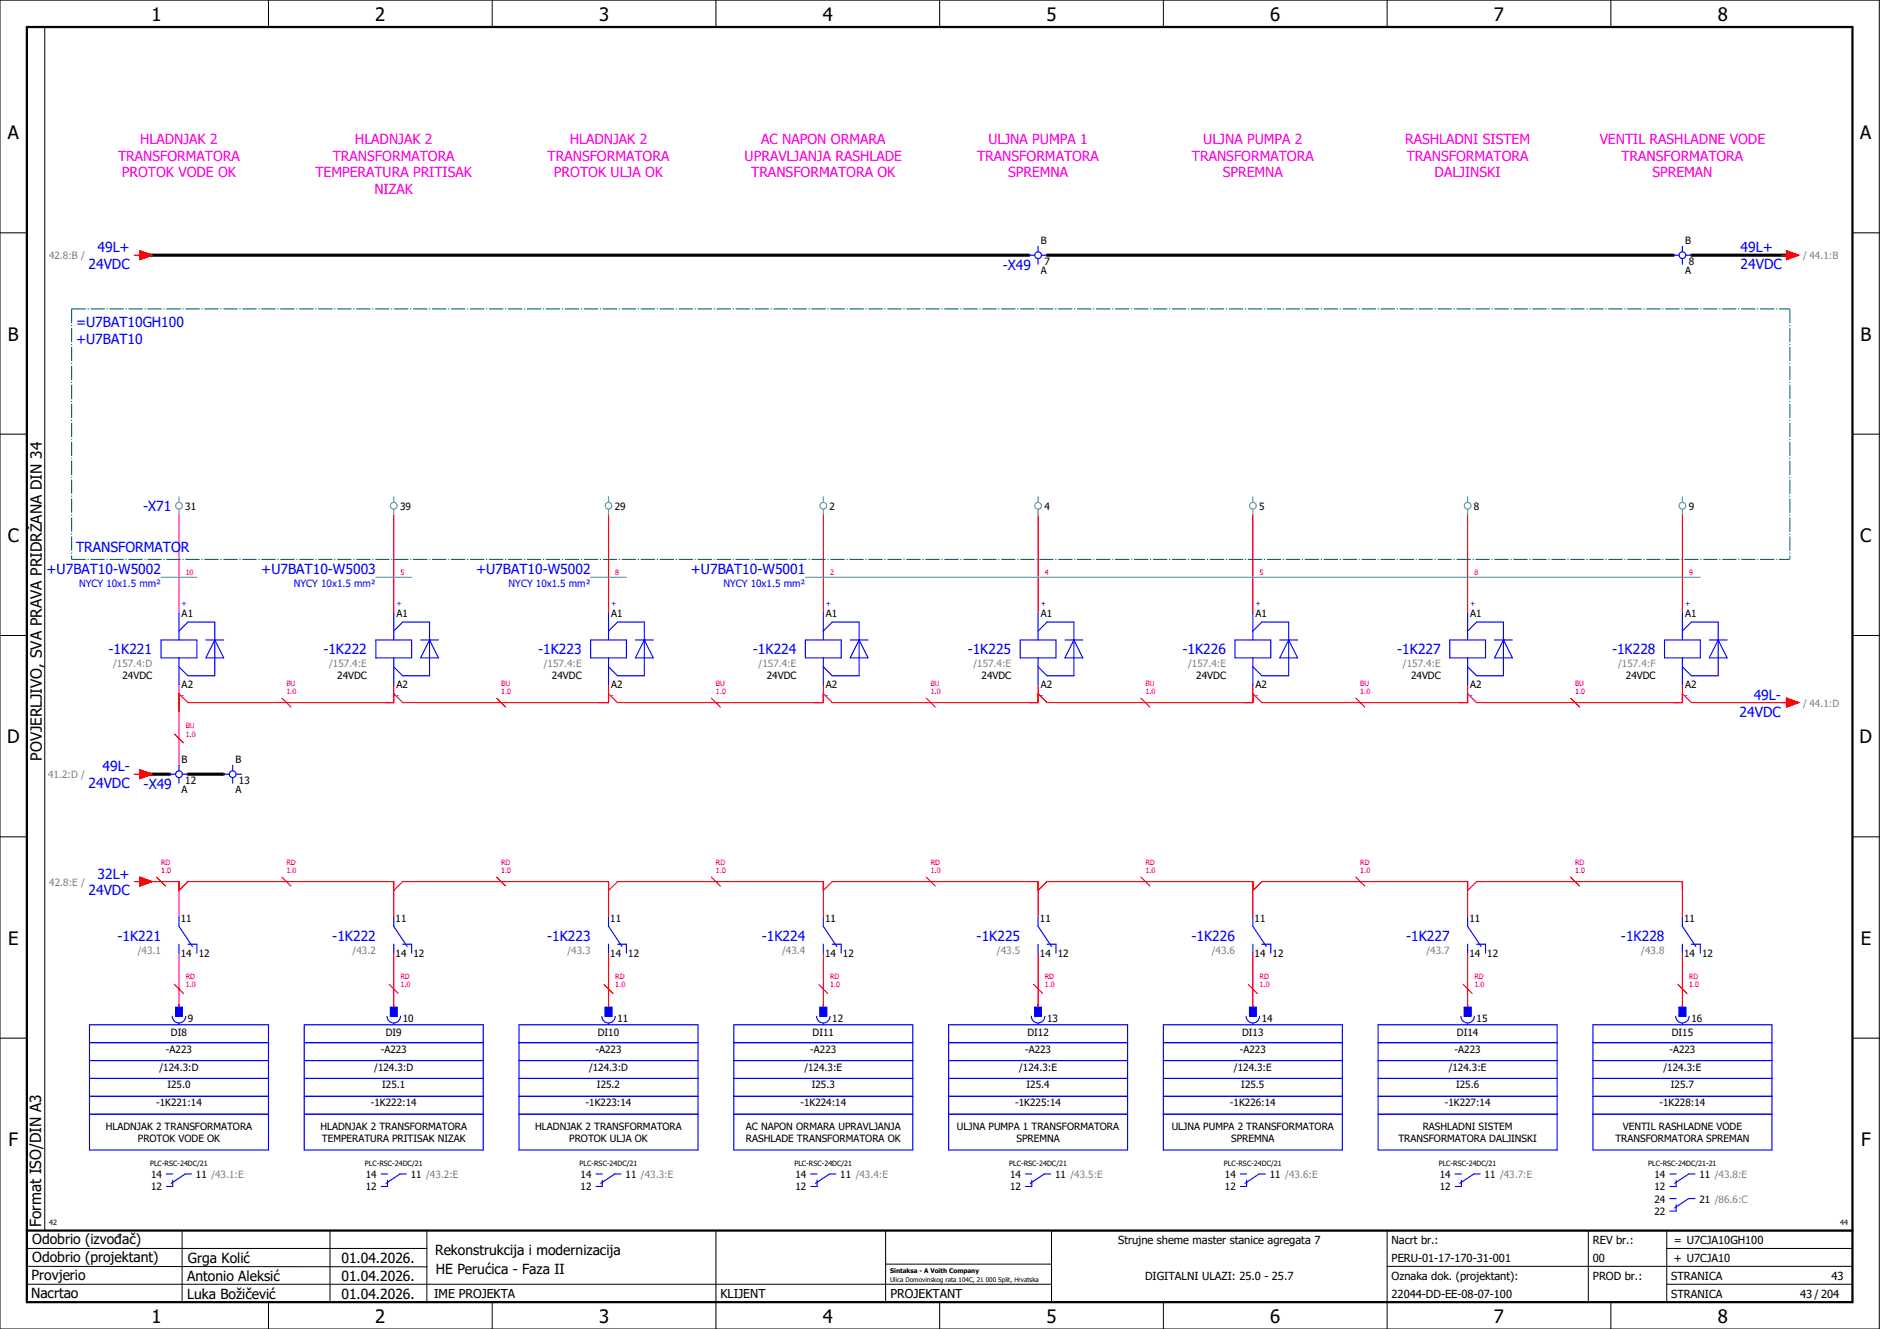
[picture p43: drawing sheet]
<svg xmlns="http://www.w3.org/2000/svg" width="420mm" height="297mm" viewBox="0 0 420 297" stroke-linecap="round" stroke-linejoin="round" font-family="sans-serif">
<defs><g id="words">
<g font-size="4.1">
<text x="33.9" y="4.7">1</text>
<text x="83.9" y="4.7">2</text>
<text x="133.9" y="4.7">3</text>
<text x="183.9" y="4.7">4</text>
<text x="233.9" y="4.7">5</text>
<text x="283.9" y="4.7">6</text>
<text x="333.9" y="4.7">7</text>
<text x="383.9" y="4.7">8</text>
<text x="1.8" y="31.2">A</text>
<text x="415.8" y="31.2">A</text>
<text x="1.8" y="76.2">B</text>
<text x="415.8" y="76.2">B</text>
<text x="1.8" y="121.2">C</text>
<text x="415.8" y="121.2">C</text>
<text x="1.6" y="166.2">D</text>
<text x="415.6" y="166.2">D</text>
<text x="1.8" y="211.2">E</text>
<text x="415.8" y="211.2">E</text>
<text x="1.9" y="256.2">F</text>
<text x="415.9" y="256.2">F</text>
<text x="33.9" y="295.7">1</text>
<text x="83.9" y="295.7">2</text>
<text x="133.9" y="295.7">3</text>
<text x="183.9" y="295.7">4</text>
<text x="233.9" y="295.7">5</text>
<text x="283.9" y="295.7">6</text>
<text x="333.9" y="295.7">7</text>
<text x="383.9" y="295.7">8</text>
</g>
<g font-size="3.4">
<text x="9.4" y="170" transform="rotate(-90 9.4 170)">POVJERLJIVO, SVA PRAVA PRIDRŽANA DIN 34</text>
<text x="9.2" y="274.3" transform="rotate(-90 9.2 274.3)">Format ISO/DIN A3</text>
</g>
<g font-size="3.1" fill="#f0f">
<text x="26.4" y="35.9">TRANSFORMATORA</text>
<text x="31.3" y="32.1">HLADNJAK 2</text>
<text x="74.4" y="35.9">TRANSFORMATORA</text>
<text x="79.3" y="32.1">HLADNJAK 2</text>
<text x="122.4" y="35.9">TRANSFORMATORA</text>
<text x="127.3" y="32.1">HLADNJAK 2</text>
<text x="166.4" y="35.9">UPRAVLJANJA RASHLADE</text>
<text x="170.1" y="32.1">AC NAPON ORMARA</text>
<text x="218.4" y="35.9">TRANSFORMATORA</text>
<text x="220.9" y="32.1">ULJNA PUMPA 1</text>
<text x="266.4" y="35.9">TRANSFORMATORA</text>
<text x="268.9" y="32.1">ULJNA PUMPA 2</text>
<text x="314.1" y="32.1">RASHLADNI SISTEM</text>
<text x="314.4" y="35.9">TRANSFORMATORA</text>
<text x="357.5" y="32.1">VENTIL RASHLADNE VODE</text>
<text x="362.4" y="35.9">TRANSFORMATORA</text>
<text x="27.2" y="39.6">PROTOK VODE OK</text>
<text x="70.5" y="39.6">TEMPERATURA PRITISAK</text>
<text x="123.8" y="39.6">PROTOK ULJA OK</text>
<text x="167.9" y="39.6">TRANSFORMATORA OK</text>
<text x="225.3" y="39.6">SPREMNA</text>
<text x="273.3" y="39.6">SPREMNA</text>
<text x="320.6" y="39.6">DALJINSKI</text>
<text x="369.3" y="39.6">SPREMAN</text>
<text x="83.7" y="43.4">NIZAK</text>
</g>
<g font-size="3.1" fill="#00f">
<text x="21.8" y="56.4">49L+</text>
<text x="389" y="56.4">49L+</text>
<text x="19.8" y="60.1">24VDC</text>
<text x="224.1" y="60.3">-X49</text>
<text x="389" y="60.1">24VDC</text>
<text x="17" y="73.1">=U7BAT10GH100</text>
<text x="17" y="76.9">+U7BAT10</text>
<text x="32" y="114.3">-X71</text>
<text x="17" y="123.4">TRANSFORMATOR</text>
<text x="10.4" y="128.4">+U7BAT10-W5002</text>
<text x="58.4" y="128.4">+U7BAT10-W5003</text>
<text x="106.4" y="128.4">+U7BAT10-W5002</text>
<text x="154.4" y="128.4">+U7BAT10-W5001</text>
<text x="24.3" y="146.3">-1K221</text>
<text x="72.3" y="146.3">-1K222</text>
<text x="120.3" y="146.3">-1K223</text>
<text x="168.3" y="146.3">-1K224</text>
<text x="216.3" y="146.3">-1K225</text>
<text x="264.3" y="146.3">-1K226</text>
<text x="312.3" y="146.3">-1K227</text>
<text x="360.3" y="146.3">-1K228</text>
<text x="388.8" y="160.1">24VDC</text>
<text x="391.9" y="156.4">49L-</text>
<text x="22.9" y="172.4">49L-</text>
<text x="19.8" y="176.1">24VDC</text>
<text x="32.1" y="176.3">-X49</text>
<text x="21.8" y="196.4">32L+</text>
<text x="19.8" y="200.1">24VDC</text>
<text x="26.3" y="210.3">-1K221</text>
<text x="74.3" y="210.3">-1K222</text>
<text x="122.3" y="210.3">-1K223</text>
<text x="170.3" y="210.3">-1K224</text>
<text x="218.3" y="210.3">-1K225</text>
<text x="266.3" y="210.3">-1K226</text>
<text x="314.3" y="210.3">-1K227</text>
<text x="362.3" y="210.3">-1K228</text>
</g>
<g font-size="3.1">
<text x="7.2" y="278.1">Odobrio (izvođač)</text>
<text x="97.2" y="280.5">Rekonstrukcija i modernizacija</text>
<text x="7.1" y="286.1">Provjerio</text>
<text x="7.2" y="282.1">Odobrio (projektant)</text>
<text x="41.8" y="286.2">Antonio Aleksić</text>
<text x="42" y="282.3">Grga Kolić</text>
<text x="76.3" y="282.3">01.04.2026.</text>
<text x="76.3" y="286.3">01.04.2026.</text>
<text x="97.4" y="284.8">HE Perućica - Faza II</text>
<text x="6.9" y="290">Nacrtao</text>
<text x="41.8" y="290.3">Luka Božičević</text>
<text x="76.3" y="290.3">01.04.2026.</text>
</g>
<g font-size="2.7">
<text x="97" y="290.1">IME PROJEKTA</text>
<text x="161" y="290.1">KLIJENT</text>
<text x="199" y="290.1">PROJEKTANT</text>
</g>
<g font-size="2.5">
<text x="249.9" y="278">Strujne sheme master stanice agregata 7</text>
<text x="311" y="278">Nacrt br.:</text>
<text x="356" y="278">REV br.:</text>
<text x="374.1" y="278">= U7CJA10GH100</text>
<text x="255.9" y="286">DIGITALNI ULAZI: 25.0 - 25.7</text>
<text x="311" y="286">Oznaka dok. (projektant):</text>
<text x="311" y="282">PERU-01-17-170-31-001</text>
<text x="356" y="286">PROD br.:</text>
<text x="356" y="282">00</text>
<text x="373.5" y="286">STRANICA</text>
<text x="374.1" y="282.1">+ U7CJA10</text>
<text x="409.3" y="286">43</text>
<text x="311" y="290">22044-DD-EE-08-07-100</text>
<text x="373.5" y="290">STRANICA</text>
<text x="402.3" y="290">43 / 204</text>
</g>
<g font-size="2.2" fill="#7ca552">
<text x="11" y="57.9">42.8:B /</text>
<text x="403" y="57.9">/ 44.1:B</text>
<text x="25.3" y="149.2">/157.4:D</text>
<text x="73.5" y="149.2">/157.4:E</text>
<text x="121.5" y="149.2">/157.4:E</text>
<text x="169.5" y="149.2">/157.4:E</text>
<text x="217.5" y="149.2">/157.4:E</text>
<text x="265.5" y="149.2">/157.4:E</text>
<text x="313.5" y="149.2">/157.4:E</text>
<text x="361.6" y="149.2">/157.4:F</text>
<text x="403" y="157.9">/ 44.1:D</text>
<text x="10.8" y="173.9">41.2:D /</text>
<text x="11" y="197.9">42.8:E /</text>
<text x="30.8" y="213.2">/43.1</text>
<text x="78.8" y="213.2">/43.2</text>
<text x="126.8" y="213.2">/43.3</text>
<text x="174.8" y="213.2">/43.4</text>
<text x="222.8" y="213.2">/43.5</text>
<text x="270.8" y="213.2">/43.6</text>
<text x="318.8" y="213.2">/43.7</text>
<text x="366.8" y="213.2">/43.8</text>
</g>
<g font-size="2.2">
<text x="232.6" y="54.6">B</text>
<text x="233.4" y="59.3">7</text>
<text x="376.6" y="54.6">B</text>
<text x="377.4" y="59.3">8</text>
<text x="232.6" y="61.3">A</text>
<text x="376.6" y="61.3">A</text>
<text x="41.4" y="113.9">31</text>
<text x="89.4" y="113.9">39</text>
<text x="137.4" y="113.9">29</text>
<text x="185.4" y="113.9">2</text>
<text x="233.4" y="113.9">4</text>
<text x="281.4" y="113.9">5</text>
<text x="329.4" y="113.9">8</text>
<text x="377.4" y="113.9">9</text>
<text x="40.6" y="138">A1</text>
<text x="88.6" y="138">A1</text>
<text x="136.6" y="138">A1</text>
<text x="184.6" y="138">A1</text>
<text x="232.6" y="138">A1</text>
<text x="280.6" y="138">A1</text>
<text x="328.6" y="138">A1</text>
<text x="376.6" y="138">A1</text>
<text x="27.4" y="151.9">24VDC</text>
<text x="40.6" y="153.9">A2</text>
<text x="75.4" y="151.9">24VDC</text>
<text x="88.6" y="153.9">A2</text>
<text x="123.4" y="151.9">24VDC</text>
<text x="136.6" y="153.9">A2</text>
<text x="171.4" y="151.9">24VDC</text>
<text x="184.6" y="153.9">A2</text>
<text x="219.4" y="151.9">24VDC</text>
<text x="232.6" y="153.9">A2</text>
<text x="267.4" y="151.9">24VDC</text>
<text x="280.6" y="153.9">A2</text>
<text x="315.4" y="151.9">24VDC</text>
<text x="328.6" y="153.9">A2</text>
<text x="363.4" y="151.9">24VDC</text>
<text x="376.6" y="153.9">A2</text>
<text x="40.6" y="170.6">B</text>
<text x="52.6" y="170.6">B</text>
<text x="40.6" y="177.3">A</text>
<text x="41.4" y="175.3">12</text>
<text x="52.6" y="177.3">A</text>
<text x="53.4" y="175.3">13</text>
<text x="40.4" y="206">11</text>
<text x="88.4" y="206">11</text>
<text x="136.4" y="206">11</text>
<text x="184.4" y="206">11</text>
<text x="232.4" y="206">11</text>
<text x="280.4" y="206">11</text>
<text x="328.4" y="206">11</text>
<text x="376.4" y="206">11</text>
<text x="40.4" y="213.9">14</text>
<text x="44.4" y="213.9">12</text>
<text x="88.4" y="213.9">14</text>
<text x="92.4" y="213.9">12</text>
<text x="136.4" y="213.9">14</text>
<text x="140.4" y="213.9">12</text>
<text x="184.4" y="213.9">14</text>
<text x="188.4" y="213.9">12</text>
<text x="232.4" y="213.9">14</text>
<text x="236.4" y="213.9">12</text>
<text x="280.4" y="213.9">14</text>
<text x="284.4" y="213.9">12</text>
<text x="328.4" y="213.9">14</text>
<text x="332.4" y="213.9">12</text>
<text x="376.4" y="213.9">14</text>
<text x="380.4" y="213.9">12</text>
<text x="38.2" y="231.5">DI8</text>
<text x="42" y="228.4">9</text>
<text x="86.2" y="231.5">DI9</text>
<text x="90" y="228.4">10</text>
<text x="133.6" y="231.5">DI10</text>
<text x="138" y="228.4">11</text>
<text x="181.6" y="231.5">DI11</text>
<text x="186" y="228.4">12</text>
<text x="229.6" y="231.5">DI12</text>
<text x="234" y="228.4">13</text>
<text x="277.6" y="231.5">DI13</text>
<text x="282" y="228.4">14</text>
<text x="325.6" y="231.5">DI14</text>
<text x="330" y="228.4">15</text>
<text x="373.6" y="231.5">DI15</text>
<text x="378" y="228.4">16</text>
<text x="35.6" y="239.3">/124.3:D</text>
<text x="37.1" y="235.3">-A223</text>
<text x="83.6" y="239.3">/124.3:D</text>
<text x="85.1" y="235.3">-A223</text>
<text x="131.6" y="239.3">/124.3:D</text>
<text x="133.1" y="235.3">-A223</text>
<text x="179.8" y="239.3">/124.3:E</text>
<text x="181.1" y="235.3">-A223</text>
<text x="227.8" y="239.3">/124.3:E</text>
<text x="229.1" y="235.3">-A223</text>
<text x="275.8" y="239.3">/124.3:E</text>
<text x="277.1" y="235.3">-A223</text>
<text x="323.8" y="239.3">/124.3:E</text>
<text x="325.1" y="235.3">-A223</text>
<text x="371.8" y="239.3">/124.3:E</text>
<text x="373.1" y="235.3">-A223</text>
<text x="37.4" y="243.3">I25.0</text>
<text x="85.4" y="243.3">I25.1</text>
<text x="133.4" y="243.3">I25.2</text>
<text x="181.4" y="243.3">I25.3</text>
<text x="229.4" y="243.3">I25.4</text>
<text x="277.4" y="243.3">I25.5</text>
<text x="325.4" y="243.3">I25.6</text>
<text x="373.4" y="243.3">I25.7</text>
<text x="34.9" y="247.3">-1K221:14</text>
<text x="82.9" y="247.3">-1K222:14</text>
<text x="130.9" y="247.3">-1K223:14</text>
<text x="178.9" y="247.3">-1K224:14</text>
<text x="226.9" y="247.3">-1K225:14</text>
<text x="274.9" y="247.3">-1K226:14</text>
<text x="322.9" y="247.3">-1K227:14</text>
<text x="370.9" y="247.3">-1K228:14</text>
<text x="23.6" y="252.6">HLADNJAK 2 TRANSFORMATORA</text>
<text x="30.8" y="255.3">PROTOK VODE OK</text>
<text x="71.6" y="252.6">HLADNJAK 2 TRANSFORMATORA</text>
<text x="71.9" y="255.3">TEMPERATURA PRITISAK NIZAK</text>
<text x="119.6" y="252.6">HLADNJAK 2 TRANSFORMATORA</text>
<text x="127.2" y="255.3">PROTOK ULJA OK</text>
<text x="166.7" y="252.6">AC NAPON ORMARA UPRAVLJANJA</text>
<text x="166.7" y="255.3">RASHLADE TRANSFORMATORA OK</text>
<text x="213.9" y="252.6">ULJNA PUMPA 1 TRANSFORMATORA</text>
<text x="227.2" y="255.3">SPREMNA</text>
<text x="261.9" y="252.6">ULJNA PUMPA 2 TRANSFORMATORA</text>
<text x="275.2" y="255.3">SPREMNA</text>
<text x="312.5" y="255.3">TRANSFORMATORA DALJINSKI</text>
<text x="318" y="252.6">RASHLADNI SISTEM</text>
<text x="361" y="255.3">TRANSFORMATORA SPREMAN</text>
<text x="362.7" y="252.6">VENTIL RASHLADNE VODE</text>
<text x="33.8" y="263.3">14</text>
<text x="43.8" y="263.3">11 /43.1:E</text>
<text x="81.8" y="263.3">14</text>
<text x="91.8" y="263.3">11 /43.2:E</text>
<text x="129.8" y="263.3">14</text>
<text x="139.8" y="263.3">11 /43.3:E</text>
<text x="177.8" y="263.3">14</text>
<text x="187.8" y="263.3">11 /43.4:E</text>
<text x="225.8" y="263.3">14</text>
<text x="235.8" y="263.3">11 /43.5:E</text>
<text x="273.8" y="263.3">14</text>
<text x="283.8" y="263.3">11 /43.6:E</text>
<text x="321.8" y="263.3">14</text>
<text x="331.8" y="263.3">11 /43.7:E</text>
<text x="369.8" y="263.3">14</text>
<text x="379.8" y="263.3">11 /43.8:E</text>
<text x="33.8" y="266.1">12</text>
<text x="81.8" y="266.1">12</text>
<text x="129.8" y="266.1">12</text>
<text x="177.8" y="266.1">12</text>
<text x="225.8" y="266.1">12</text>
<text x="273.8" y="266.1">12</text>
<text x="321.8" y="266.1">12</text>
<text x="369.8" y="266.1">12</text>
<text x="369.8" y="268.8">24</text>
<text x="379.8" y="268.8">21 /86.6:C</text>
<text x="369.8" y="271.6">22</text>
</g>
<g font-size="2.2" fill="#00f">
<text x="17.7" y="131.3">NYCY 10x1.5 mm²</text>
<text x="65.7" y="131.3">NYCY 10x1.5 mm²</text>
<text x="113.7" y="131.3">NYCY 10x1.5 mm²</text>
<text x="161.7" y="131.3">NYCY 10x1.5 mm²</text>
</g>
<g font-size="1.6" fill="#f00">
<text x="41.5" y="128.5">10</text>
<text x="89.5" y="128.5">5</text>
<text x="137.5" y="128.5">8</text>
<text x="185.5" y="128.5">2</text>
<text x="233.5" y="128.5">4</text>
<text x="281.5" y="128.5">5</text>
<text x="329.5" y="128.5">8</text>
<text x="377.5" y="128.5">9</text>
<text x="64" y="155.2">1.0</text>
<text x="64" y="153.3">BU</text>
<text x="112" y="155.2">1.0</text>
<text x="112" y="153.3">BU</text>
<text x="160" y="155.2">1.0</text>
<text x="160" y="153.3">BU</text>
<text x="208" y="155.2">1.0</text>
<text x="208" y="153.3">BU</text>
<text x="256" y="155.2">1.0</text>
<text x="256" y="153.3">BU</text>
<text x="304" y="155.2">1.0</text>
<text x="304" y="153.3">BU</text>
<text x="352" y="155.2">1.0</text>
<text x="352" y="153.3">BU</text>
<text x="41.5" y="164.7">1.0</text>
<text x="41.5" y="162.8">BU</text>
<text x="36" y="195.2">1.0</text>
<text x="36" y="193.3">RD</text>
<text x="64" y="195.2">1.0</text>
<text x="64" y="193.3">RD</text>
<text x="112" y="195.2">1.0</text>
<text x="112" y="193.3">RD</text>
<text x="160" y="195.2">1.0</text>
<text x="160" y="193.3">RD</text>
<text x="208" y="195.2">1.0</text>
<text x="208" y="193.3">RD</text>
<text x="256" y="195.2">1.0</text>
<text x="256" y="193.3">RD</text>
<text x="304" y="195.2">1.0</text>
<text x="304" y="193.3">RD</text>
<text x="352" y="195.2">1.0</text>
<text x="352" y="193.3">RD</text>
<text x="41.5" y="220.7">1.0</text>
<text x="41.5" y="218.8">RD</text>
<text x="89.5" y="220.7">1.0</text>
<text x="89.5" y="218.8">RD</text>
<text x="137.5" y="220.7">1.0</text>
<text x="137.5" y="218.8">RD</text>
<text x="185.5" y="220.7">1.0</text>
<text x="185.5" y="218.8">RD</text>
<text x="233.5" y="220.7">1.0</text>
<text x="233.5" y="218.8">RD</text>
<text x="281.5" y="220.7">1.0</text>
<text x="281.5" y="218.8">RD</text>
<text x="329.5" y="220.7">1.0</text>
<text x="329.5" y="218.8">RD</text>
<text x="377.5" y="220.7">1.0</text>
<text x="377.5" y="218.8">RD</text>
</g>
<g font-size="1.6" fill="#00f">
<text x="40.6" y="135.4">+</text>
<text x="88.6" y="135.4">+</text>
<text x="136.6" y="135.4">+</text>
<text x="184.6" y="135.4">+</text>
<text x="232.6" y="135.4">+</text>
<text x="280.6" y="135.4">+</text>
<text x="328.6" y="135.4">+</text>
<text x="376.6" y="135.4">+</text>
<text x="40.6" y="156">-</text>
<text x="88.6" y="156">-</text>
<text x="136.6" y="156">-</text>
<text x="184.6" y="156">-</text>
<text x="232.6" y="156">-</text>
<text x="280.6" y="156">-</text>
<text x="328.6" y="156">-</text>
<text x="376.6" y="156">-</text>
</g>
<g font-size="1.6">
<text x="33.5" y="260.7">PLC-RSC-24DC/21</text>
<text x="81.5" y="260.7">PLC-RSC-24DC/21</text>
<text x="129.5" y="260.7">PLC-RSC-24DC/21</text>
<text x="177.5" y="260.7">PLC-RSC-24DC/21</text>
<text x="225.5" y="260.7">PLC-RSC-24DC/21</text>
<text x="273.5" y="260.7">PLC-RSC-24DC/21</text>
<text x="321.5" y="260.7">PLC-RSC-24DC/21</text>
<text x="368.4" y="260.7">PLC-RSC-24DC/21-21</text>
<text x="11" y="273.7">42</text>
<text x="411.2" y="273.7">44</text>
</g>
<g font-size="1.4">
<text x="198.9" y="284.4">Sintaksa - A Voith Company</text>
<text x="198.9" y="286.4">Ulica Domovinskog rata 104C, 21 000 Split, Hrvatska</text>
</g>
</g></defs>
<g fill="none" stroke="#000" stroke-width=".22">
<path d="M0 0h420v297h-420zM10 6v269M60 0v6M110 0v6M160 0v6M210 0v6M260 0v6M310 0v6M360 0v6M0 52h6M414 52h6M0 97h6"/>
<path d="M414 97h6M0 142h6M414 142h6M414 176.3v87.4M0 187h6M414 187h6M0 232h6M414 232h6M6 279h89.4M40.7 275v16M73.7 274.9v16M95.4 275.1v16"/>
<path d="M160 275v22M197.9 275.1v16M310 275v22M355 275v16M372.5 279h41.5M372.5 275v16M414 275h-179v16M6 283l89.4 .1M6 287h229M60 291v6M110 291v6M197.9 282.5h37.1"/>
<path d="M210 291v6M260 291v6M310 283h104M360 291v6M372.5 287h41.5"/>
</g>
<path d="M6 6h408v285h-408zM6 275h408" fill="none" stroke="#000" stroke-width=".5"/>
<g fill="none" stroke="#f00" stroke-width=".25">
<path d="M30 57h1.3M31.3 56l2.7 1-2.7 1zM398 57h1.2M399.2 56l2.8 1-2.8 1zM40 115v22M88 115v22M136 115v22M184 115v22M232 115v22M280 115v22M328 115v22M376 115v22"/>
<path d="M40 153v18M63 156l2 2M88 153v4h-46l-2-2M111 156l2 2M136 153v4h-46l-2-2M159 156l2 2M184 153v4h-46l-2-2M207 156l2 2M232 153v4h-46l-2-2M255 156l2 2M280 153v4h-46l-2-2M303 156l2 2"/>
<path d="M328 153v4h-46l-2-2M351 156l2 2M376 153v4h-46l-2-2M376 155l2 2h22M399.2 156l2.8 1-2.8 1zM30 173h1.3M31.3 172l2.7 1-2.7 1zM39 164l2 2M30 197h1.3M31.3 196l2.7 1-2.7 1zM32 197h8v8M35 196l2 2"/>
<path d="M40 199l2-2h46v8M63 196l2 2M88 199l2-2h46v8M111 196l2 2M136 199l2-2h46v8M159 196l2 2M184 199l2-2h46v8M207 196l2 2M232 199l2-2h46v8M255 196l2 2M280 199l2-2h46v8M303 196l2 2"/>
<path d="M328 199l2-2h46v8M351 196l2 2M40 213v12M88 213v12M136 213v12M184 213v12M232 213v12M280 213v12M328 213v12M376 213v12M39 220l2 2M87 220l2 2"/>
<path d="M135 220l2 2M183 220l2 2M231 220l2 2M279 220l2 2M327 220l2 2M375 220l2 2"/>
</g>
<path d="M32 57h198M234 57h140M378 57h22M32 173h6M42 173h8" fill="none" stroke="#000" stroke-width=".7"/>
<g fill="none" stroke="#00f" stroke-width=".25">
<path d="M230 57h1.3M232 55v1.3M232 57.8v1.2M232.8 57h1.2M374 57h1.2M376 55v1.3M376 57.8v1.2M376.7 57h1.3M40 137v6M88 137v6M136 137v6M184 137v6"/>
<path d="M232 137v6M280 137v6M328 137v6M376 137v6M36 143h8v4h-8zM40 147v6M40 141l2-2h6v12h-6l-2-2M46 143h4M48 143h.1M48 143l2 4h-4zM84 143h8v4h-8zM88 147v6"/>
<path d="M88 141l2-2h6v12h-6l-2-2M94 143h4M96 143h.1M96 143l2 4h-4zM132 143h8v4h-8zM136 147v6M136 141l2-2h6v12h-6l-2-2M142 143h4M144 143h.1M144 143l2 4h-4zM180 143h8v4h-8zM184 147v6"/>
<path d="M184 141l2-2h6v12h-6l-2-2M190 143h4M192 143h.1M192 143l2 4h-4zM228 143h8v4h-8zM232 147v6M232 141l2-2h6v12h-6l-2-2M238 143h4M240 143h.1M240 143l2 4h-4zM276 143h8v4h-8zM280 147v6"/>
<path d="M280 141l2-2h6v12h-6l-2-2M286 143h4M288 143h.1M288 143l2 4h-4zM324 143h8v4h-8zM328 147v6M328 141l2-2h6v12h-6l-2-2M334 143h4M336 143h.1M336 143l2 4h-4zM372 143h8v4h-8zM376 147v6"/>
<path d="M376 141l2-2h6v12h-6l-2-2M382 143h4M384 143h.1M384 143l2 4h-4zM38 173h1.3M40 171v1.3M40 173.8v1.2M40.8 173h1.2M50 173h1.3M52 171v1.3M52 173.8v1.2M52.8 173h1.2"/>
<path d="M40 205v2l3 4.5M40 211v2M42 211h2v2M88 205v2l3 4.5M88 211v2M90 211h2v2M136 205v2l3 4.5M136 211v2M138 211h2v2M184 205v2l3 4.5M184 211v2M186 211h2v2"/>
<path d="M232 205v2l3 4.5M232 211v2M234 211h2v2M280 205v2l3 4.5M280 211v2M282 211h2v2M328 205v2l3 4.5M328 211v2M330 211h2v2M376 205v2l3 4.5M376 211v2M378 211h2v2"/>
<path d="M20 237h40M20 229h40v28h-40zM20 233h40M38.5 227.1a1.5 1.5 0 0 0 1.5 1.5 1.5 1.5 0 0 0 1.5-1.5M39.3 225.1h1.5v2h-1.5zM40 228.7v.3M68 237h40M68 233h40M68 229h40v28h-40zM86.5 227.1a1.5 1.5 0 0 0 1.5 1.5 1.5 1.5 0 0 0 1.5-1.5M87.3 225.1h1.5v2h-1.5zM88 228.7v.3"/>
<path d="M116 237h40M116 233h40M116 229h40v28h-40zM134.5 227.1a1.5 1.5 0 0 0 1.5 1.5 1.5 1.5 0 0 0 1.5-1.5M135.3 225.1h1.5v2h-1.5zM136 228.7v.3M164 237h40M164 233h40M164 229h40v28h-40zM182.5 227.1a1.5 1.5 0 0 0 1.5 1.5 1.5 1.5 0 0 0 1.5-1.5M183.3 225.1h1.5v2h-1.5zM184 228.7v.3"/>
<path d="M212 237h40M212 233h40M212 229h40v28h-40zM230.5 227.1a1.5 1.5 0 0 0 1.5 1.5 1.5 1.5 0 0 0 1.5-1.5M231.3 225.1h1.5v2h-1.5zM232 228.7v.3M260 237h40M260 233h40M260 229h40v28h-40zM278.5 227.1a1.5 1.5 0 0 0 1.5 1.5 1.5 1.5 0 0 0 1.5-1.5M279.3 225.1h1.5v2h-1.5zM280 228.7v.3"/>
<path d="M308 237h40M308 233h40M308 229h40v28h-40zM326.5 227.1a1.5 1.5 0 0 0 1.5 1.5 1.5 1.5 0 0 0 1.5-1.5M327.3 225.1h1.5v2h-1.5zM328 228.7v.3M356 237h40M356 233h40M356 229h40v28h-40zM374.5 227.1a1.5 1.5 0 0 0 1.5 1.5 1.5 1.5 0 0 0 1.5-1.5M375.2 225.1h1.5v2h-1.5zM376 228.7v.3"/>
<path d="M20 249h40M20 245h40M20 241h40M68 249h40M68 245h40M68 241h40M116 249h40M116 245h40M116 241h40M164 249h40M164 245h40M164 241h40"/>
<path d="M212 249h40M212 245h40M212 241h40M260 249h40M260 245h40M260 241h40M308 249h40M308 245h40M308 241h40M356 249h40M356 245h40M356 241h40"/>
<path d="M37.2 262.4h1.4M38.6 263.8v1.4h-1.4M42.8 262.4h-1.4l-3.1 2.1M85.2 262.4h1.4M86.6 263.8v1.4h-1.4M90.8 262.4h-1.4l-3.1 2.1M133.2 262.4h1.4M134.6 263.8v1.4h-1.4M138.8 262.4h-1.4l-3.1 2.1M181.2 262.4h1.4M182.6 263.8v1.4h-1.4M186.8 262.4h-1.4l-3.1 2.1"/>
<path d="M229.2 262.4h1.4M230.6 263.8v1.4h-1.4M234.8 262.4h-1.4l-3.1 2.1M277.2 262.4h1.4M278.6 263.8v1.4h-1.4M282.8 262.4h-1.4l-3.1 2.1M325.2 262.4h1.4M326.6 263.8v1.4h-1.4M330.8 262.4h-1.4l-3.1 2.1M373.2 262.4h1.4M373.2 267.9h1.4M374.6 263.8v1.4h-1.4"/>
<path d="M374.6 269.3v1.4h-1.4M378.8 262.4h-1.4l-3.1 2.1M378.8 267.9h-1.4l-3.1 2.1"/>
<circle cx="232" cy="57" r=".75"/>
<circle cx="376" cy="57" r=".75"/>
<circle cx="40" cy="173" r=".75"/>
<circle cx="52" cy="173" r=".75"/>
</g>
<g fill="#00f" stroke="#00f" stroke-width=".22">
<path d="M39.3 225.1h1.5v2h-1.5z"/>
<path d="M87.3 225.1h1.5v2h-1.5z"/>
<path d="M135.3 225.1h1.5v2h-1.5z"/>
<path d="M183.3 225.1h1.5v2h-1.5z"/>
<path d="M231.3 225.1h1.5v2h-1.5z"/>
<path d="M279.3 225.1h1.5v2h-1.5z"/>
<path d="M327.3 225.1h1.5v2h-1.5z"/>
<path d="M375.2 225.1h1.5v2h-1.5z"/>
</g>
<g fill="none" stroke="#52a5a5" stroke-width=".25">
<path d="M40 111v1.3M40 113.8v1.2M88 111v1.3M88 113.8v1.2M136 111v1.3M136 113.8v1.2M184 111v1.3M184 113.8v1.2M232 111v1.3M232 113.8v1.2M280 111v1.3M280 113.8v1.2"/>
<path d="M328 111v1.3M328 113.8v1.2M376 111v1.3M376 113.8v1.2M36 129h8M84 129h8M132 129h8M180 129h200"/>
<circle cx="40" cy="113" r=".75"/>
<circle cx="88" cy="113" r=".75"/>
<circle cx="136" cy="113" r=".75"/>
<circle cx="184" cy="113" r=".75"/>
<circle cx="232" cy="113" r=".75"/>
<circle cx="280" cy="113" r=".75"/>
<circle cx="328" cy="113" r=".75"/>
<circle cx="376" cy="113" r=".75"/>
</g>
<path d="M16 69h384M16 69v56M400 69v56M16 125h384" fill="none" stroke="#007f7f" stroke-width=".25" stroke-dasharray="3.2 .4 .3 .4" stroke-linecap="butt"/>
<g fill="#f00" stroke="#f00" stroke-width=".22">
<path d="M31.3 196l2.7 1-2.7 1z"/>
<path d="M31.3 172l2.7 1-2.7 1z"/>
<path d="M399.2 156l2.8 1-2.8 1z"/>
<path d="M31.3 56l2.7 1-2.7 1z"/>
<path d="M399.2 56l2.8 1-2.8 1z"/>
</g>
<use href="#words"/>
</svg>
